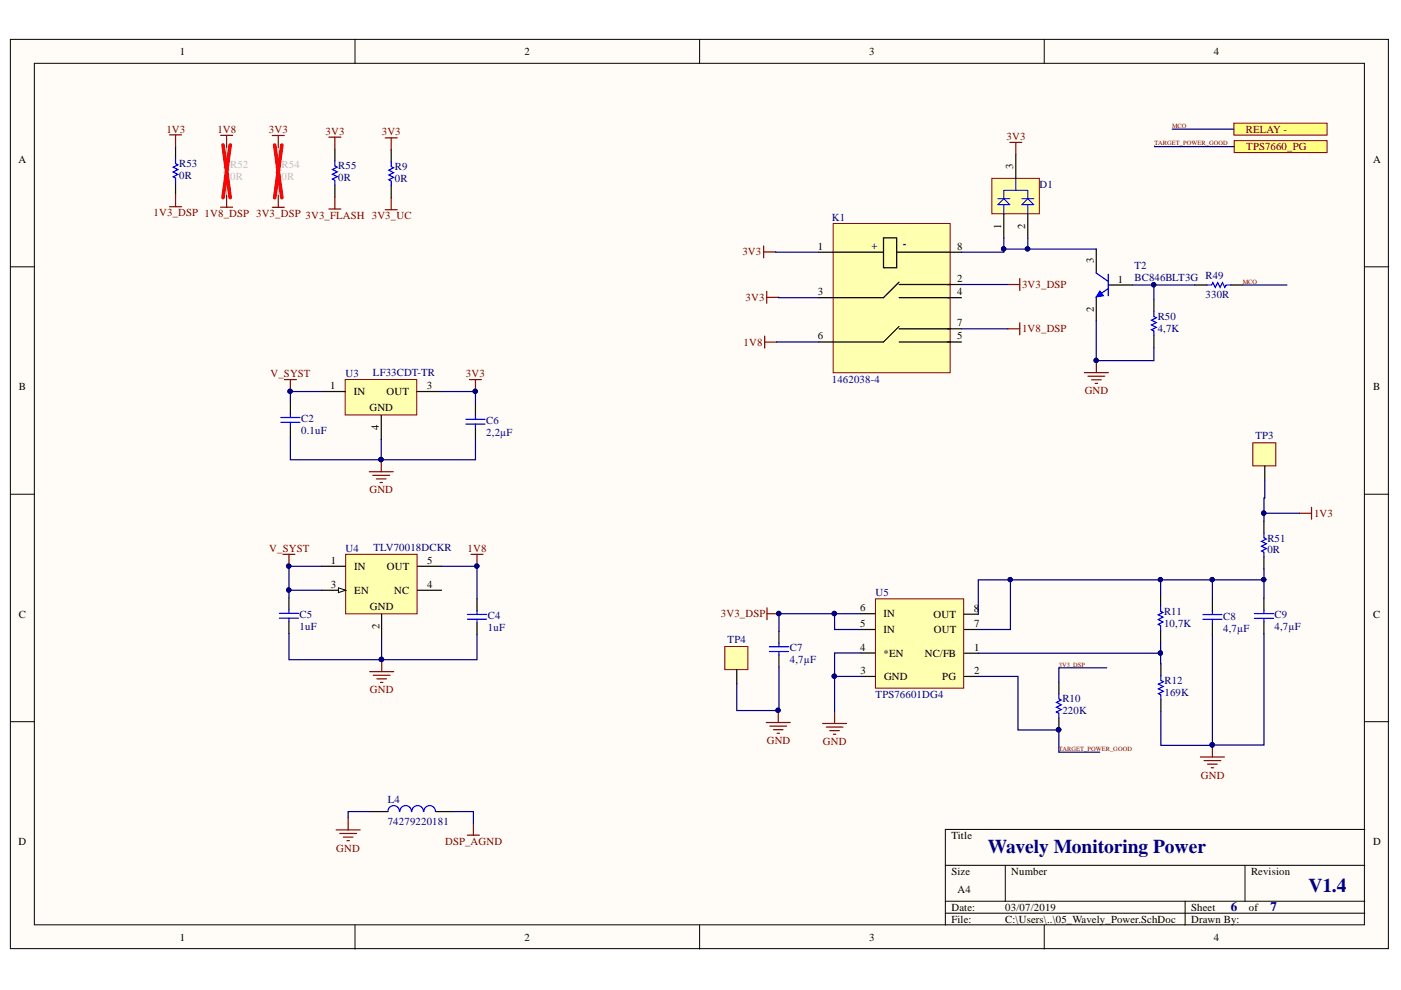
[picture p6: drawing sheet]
<svg xmlns="http://www.w3.org/2000/svg" width="297mm" height="210mm" viewBox="0 0 297 210" stroke-linecap="round" stroke-linejoin="round" font-family="sans-serif">
<defs><g id="words">
<g font-size="4.1" fill="#000080">
<text x="209.4" y="180.9">Wavely Monitoring Power</text>
<text x="277.4" y="189.2">V1.4</text>
</g>
<g font-size="2.8" fill="#000080">
<text x="260.9" y="193.2">6</text>
<text x="269.4" y="193.2">7</text>
</g>
<g font-size="2.3">
<text x="38.1" y="11.7">1</text>
<text x="111.2" y="11.7">2</text>
<text x="184.3" y="11.7">3</text>
<text x="257.4" y="11.7">4</text>
<text x="3.9" y="34.5">A</text>
<text x="214.8" y="35.8" transform="rotate(-90 214.8 35.8)">3</text>
<text x="291.1" y="34.5">A</text>
<text x="173.4" y="53">1</text>
<text x="202.9" y="53">8</text>
<text x="212.3" y="48.6" transform="rotate(-90 212.3 48.6)">1</text>
<text x="217.4" y="48.6" transform="rotate(-90 217.4 48.6)">2</text>
<text x="202.9" y="59.8">2</text>
<text x="231.9" y="55.8" transform="rotate(-90 231.9 55.8)">3</text>
<text x="237" y="59.9">1</text>
<text x="173.4" y="62.6">3</text>
<text x="202.9" y="62.6">4</text>
<text x="173.4" y="72">6</text>
<text x="202.9" y="69.2">7</text>
<text x="202.9" y="72">5</text>
<text x="231.9" y="66.2" transform="rotate(-90 231.9 66.2)">2</text>
<text x="4" y="82.7">B</text>
<text x="70" y="82.5">1</text>
<text x="75" y="83.8">IN</text>
<text x="82" y="83.8">OUT</text>
<text x="90.5" y="82.5">3</text>
<text x="291.1" y="82.7">B</text>
<text x="78.3" y="87.1">GND</text>
<text x="80.4" y="91.2" transform="rotate(-90 80.4 91.2)">4</text>
<text x="70.1" y="119.5">1</text>
<text x="90.6" y="119.5">5</text>
<text x="70.1" y="124.7">3</text>
<text x="75.1" y="120.9">IN</text>
<text x="75.1" y="126">EN</text>
<text x="82" y="120.9">OUT</text>
<text x="83.6" y="126">NC</text>
<text x="90.6" y="124.7">4</text>
<text x="4" y="130.9">C</text>
<text x="78.4" y="129.3">GND</text>
<text x="182.4" y="129.6">6</text>
<text x="187.3" y="130.9">IN</text>
<text x="197.9" y="131">OUT</text>
<text x="206.5" y="129.8">8</text>
<text x="291.1" y="130.9">C</text>
<text x="80.4" y="133.4" transform="rotate(-90 80.4 133.4)">2</text>
<text x="182.4" y="133">5</text>
<text x="182.4" y="138">4</text>
<text x="187.3" y="134.2">IN</text>
<text x="198" y="134.2">OUT</text>
<text x="206.5" y="133">7</text>
<text x="206.5" y="138">1</text>
<text x="182.4" y="142.9">3</text>
<text x="187.3" y="139.2">*EN</text>
<text x="196.1" y="139.2">NC/FB</text>
<text x="206.5" y="142.9">2</text>
<text x="187.4" y="144.2">GND</text>
<text x="199.8" y="144.2">PG</text>
<text x="3.9" y="179.2">D</text>
<text x="201.7" y="177.9">Title</text>
<text x="291.1" y="179.2">D</text>
<text x="201.7" y="185.5">Size</text>
<text x="214.4" y="185.5">Number</text>
<text x="265.2" y="185.5">Revision</text>
<text x="203" y="189.3">A4</text>
<text x="201.7" y="193.1">Date:</text>
<text x="201.7" y="195.7">File:</text>
<text x="213.1" y="193.1">03/07/2019</text>
<text x="213.1" y="195.7">C:\Users\..\05_Wavely_Power.SchDoc</text>
<text x="252.6" y="193.1">Sheet</text>
<text x="252.6" y="195.7">Drawn By:</text>
<text x="264.8" y="193.1">of</text>
<text x="38.1" y="199.5">1</text>
<text x="111.2" y="199.5">2</text>
<text x="184.3" y="199.5">3</text>
<text x="257.4" y="199.5">4</text>
</g>
<g font-size="2.3" fill="#800000">
<text x="35.3" y="28.1">1V3</text>
<text x="46.1" y="28.2">1V8</text>
<text x="57" y="28.2">3V3</text>
<text x="69" y="28.6">3V3</text>
<text x="80.9" y="28.7">3V3</text>
<text x="213.4" y="29.7">3V3</text>
<text x="264.1" y="28.1">RELAY -</text>
<text x="264.2" y="31.9">TPS7660_PG</text>
<text x="32.6" y="45.9">1V3_DSP 1V8_DSP 3V3_DSP 3V3_FLASH</text>
<text x="78.8" y="46.5">3V3_UC</text>
<text x="157.4" y="54.2">3V3</text>
<text x="158.1" y="63.8">3V3</text>
<text x="216.7" y="61.1">3V3_DSP</text>
<text x="216.7" y="70.5">1V8_DSP</text>
<text x="157.7" y="73.3">1V8</text>
<text x="57.3" y="80">V_SYST</text>
<text x="98.8" y="80">3V3</text>
<text x="230" y="83.6">GND</text>
<text x="78.3" y="104.6">GND</text>
<text x="278.6" y="109.6">1V3</text>
<text x="57.1" y="117">V_SYST</text>
<text x="99.1" y="117">1V8</text>
<text x="152.8" y="130.9">3V3_DSP</text>
<text x="78.4" y="147">GND</text>
<text x="162.6" y="157.8">GND</text>
<text x="174.5" y="158">GND</text>
<text x="254.6" y="165.1">GND</text>
<text x="94.4" y="179.1">DSP_AGND</text>
<text x="71.3" y="180.5">GND</text>
</g>
<g font-size="2.3" fill="#000080">
<text x="38" y="35.5">R53</text>
<text x="71.7" y="35.9">R55</text>
<text x="38" y="38">0R</text>
<text x="71.7" y="38.4">0R</text>
<text x="83.7" y="38.6">0R</text>
<text x="83.7" y="36.1">R9</text>
<text x="220.4" y="39.9">D1</text>
<text x="176.4" y="46.9">K1</text>
<text x="184.8" y="52.7">+</text>
<text x="191.4" y="52.5">-</text>
<text x="240.5" y="57.1">T2</text>
<text x="240.5" y="59.6">BC846BLT3G R49</text>
<text x="255.6" y="63.3">330R</text>
<text x="245.5" y="70.5">4,7K</text>
<text x="245.5" y="67.9">R50</text>
<text x="73.2" y="80">U3</text>
<text x="79.1" y="79.7">LF33CDT-TR</text>
<text x="176.4" y="81.1">1462038-4</text>
<text x="63.9" y="89.6">C2</text>
<text x="103.1" y="90">C6</text>
<text x="63.9" y="92.1">0.1uF</text>
<text x="103.1" y="92.5">2,2µF</text>
<text x="266.2" y="93.1">TP3</text>
<text x="73.2" y="117">U4</text>
<text x="79.2" y="116.9">TLV70018DCKR</text>
<text x="268.7" y="117.3">0R</text>
<text x="268.7" y="114.8">R51</text>
<text x="63.5" y="131.1">C5</text>
<text x="103.4" y="131.3">C4</text>
<text x="185.7" y="126.5">U5</text>
<text x="246.8" y="130.4">R11</text>
<text x="259.3" y="131.4">C8</text>
<text x="270.2" y="131.1">C9</text>
<text x="63.5" y="133.7">1uF</text>
<text x="103.4" y="133.8">1uF</text>
<text x="154.3" y="136.3">TP4</text>
<text x="246.8" y="132.9">10,7K</text>
<text x="259.3" y="133.9">4,7µF</text>
<text x="270.2" y="133.7">4,7µF</text>
<text x="167.5" y="140.7">4,7µF</text>
<text x="167.5" y="138.1">C7</text>
<text x="185.7" y="148.1">TPS76601DG4</text>
<text x="225.2" y="148.9">R10</text>
<text x="246.9" y="147.6">169K</text>
<text x="246.9" y="145.1">R12</text>
<text x="225.2" y="151.5">220K</text>
<text x="82.2" y="170.3">L4</text>
<text x="82.2" y="174.9">74279220181</text>
</g>
<g font-size="2.3" fill="#bfbebc">
<text x="48.8" y="35.6">R52</text>
<text x="59.7" y="35.6">R54</text>
<text x="48.8" y="38.1">0R</text>
<text x="59.7" y="38.1">0R</text>
</g>
<g font-size="1.4" fill="#800000">
<text x="248.5" y="27">MCO</text>
<text x="244.8" y="30.7">TARGET_POWER_GOOD</text>
<text x="263.5" y="60.2">MCO</text>
<text x="224.5" y="141.3">3V3_DSP</text>
<text x="224.5" y="159.2">TARGET_POWER_GOOD</text>
</g>
</g></defs>
<g fill="#fffcf8" stroke="#000" stroke-width=".21">
<path d="M2.2 8.3h292.2v192.8h-292.2z"/>
<path d="M7.3 13.4h282v182.7h-282z"/>
</g>
<g fill="none" stroke="#000" stroke-width=".21">
<path d="M75.3 8.3v5.1M148.3 8.3v5.1M221.4 8.3v5.1M2.2 56.6h5.1M289.4 56.6h5.1M2.2 104.8h5.1M289.4 104.8h5.1M2.2 153h5.1M289.4 153h5.1M289.4 175.9h-89v20.3M75.3 196.2v5M148.3 196.2v5"/>
<path d="M200.4 183.5h89M200.4 191.1h89M200.4 193.6h89M213.1 183.5v7.6M221.4 196.2v5M251.3 191.1v5.1M264 183.5v7.6"/>
</g>
<path d="M185.6 127h18.7v18.9h-18.7z" fill="#ffffb0" stroke="#800000" stroke-width=".21"/>
<path d="M182.5 130.1h3M182.5 133.5h3M182.6 138.4h3M204.4 130.2h3M204.5 133.5h3M204.5 138.5h3M182.6 143.4h3M204.5 143.4h3" fill="none" stroke="#000" stroke-width=".25"/>
<path d="M176.6 47.4h24.8v31.6h-24.8z" fill="#ffffb0" stroke="#800000" stroke-width=".21"/>
<path d="M173.6 53.5h13.7M187.3 50.4h2.8v6.4h-2.8zM190.1 53.5h13.7M190.6 59.8l-3.3 3.3h-13.7M190.6 63.1h13.2M190.6 60.3h13.2M190.6 69.2l-3.3 3.3h-13.7M190.6 72.5h13.2M190.6 69.7h13.2" fill="none" stroke="#000" stroke-width=".25"/>
<path d="M73.2 80.5h15.2v7.5h-15.2z" fill="#ffffb0" stroke="#800000" stroke-width=".21"/>
<path d="M68.1 83h5.1M80.8 88.1v5.1M88.5 83h5" fill="none" stroke="#000" stroke-width=".25"/>
<path d="M73.3 117.5h15.1v12.6h-15.1z" fill="#ffffb0" stroke="#800000" stroke-width=".21"/>
<path d="M68.2 120.1h5.1M68.2 125.1h5.1M80.9 130.2v5.1" fill="none" stroke="#000" stroke-width=".25"/>
<path d="M71.8 124.6l1.5 .5-1.5 .6z" fill="#fffcf8"/>
<path d="M71.8 124.6l1.5 .5-1.5 .6z" fill="none" stroke="#000" stroke-width=".21"/>
<path d="M88.5 125.1h5.1M88.5 120.1h5.1" fill="none" stroke="#000" stroke-width=".25"/>
<path d="M210.3 37.8h10.1v7.5h-10.1z" fill="#ffffb0" stroke="#800000" stroke-width=".21"/>
<path d="M215.4 37.8v2.6M211.6 43.4l1.2-1.3 1.3 1.3zM211.6 42.1h2.5M212.8 42.1v-1.7h5.1v1.7M212.8 43.4v2M216.6 42.1h2.6M216.6 43.4l1.3-1.3 1.3 1.3zM217.9 43.4v2" fill="none" stroke="#00f" stroke-width=".21"/>
<path d="M215.4 32.7v5.1M212.8 45.4v5.1M217.9 45.4v5.1M232.4 52.8v5.1M232.4 63v5M235 60.4h5" fill="none" stroke="#000" stroke-width=".25"/>
<path d="M214.1 30.2h2.5M215.4 30.2v2.5" fill="none" stroke="#800000" stroke-width=".25"/>
<path d="M232.4 57.9l2.6 1.8M235 58.1v4.6M235 61.2l-2.6 1.8" fill="none" stroke="#00f" stroke-width=".25"/>
<path d="M233.2 61.7l.8 1-1.6 .3z" fill="#00f"/>
<path d="M233.2 61.7l.8 1-1.6 .3z" fill="none" stroke="#00f" stroke-width=".21"/>
<g fill="none" stroke="#800000" stroke-width=".25">
<path d="M161.9 52.2v2.5M161.9 53.4h2.5M162.1 71.3v2.5M162.1 72.5h2.6M162.6 61.8v2.5M162.6 63h2.5M229.9 79h5.1M230.7 79.8h3.5M232.5 76.5v2.5M231.4 80.5h2.1M232.2 81.3h.5M162.5 153.2h5"/>
<path d="M163.2 154h3.6M164 154.7h2M164.7 155.5h.6M165 150.7v2.5M174.4 153.4h5.1M175.2 154.2h3.5M175.9 154.9h2.1M176.7 155.7h.5M176.9 150.9v2.5"/>
</g>
<g fill="#000080" stroke="#000080" stroke-width=".21">
<circle cx="232.4" cy="76.4" r=".46"/>
<circle cx="165" cy="150.6" r=".46"/>
</g>
<path d="M244.6 63.6v2.5M244.6 71.2v2.5M253.3 60.4h2.6M261 60.4h2.5M165.2 133.8v2.6M165.2 138.9v2.5" fill="none" stroke="#000" stroke-width=".25"/>
<path d="M244.6 66.1v1l.6 .3-1.1 .5 1.1 .5-1.1 .5 1.1 .5-1.1 .5 .5 .3v1M255.9 60.4h1l.3-.5 .5 1 .5-1 .5 1 .5-1 .5 1 .2-.5h1.1M163.1 137.1h4.1M163.1 138.1h4.1M165.2 136.4v.7M165.2 138.1v.8" fill="none" stroke="#00f" stroke-width=".25"/>
<path d="M153.7 137.1h4.9v4.9h-4.9z" fill="#ffffb0" stroke="#800000" stroke-width=".21"/>
<g fill="none" stroke="#000" stroke-width=".25">
<path d="M268 110.5v2.5M268 118.1v2.5M246.1 126v2.6M246.1 133.6v2.6M257.1 127v2.5M257.1 132.1v2.5M268 126.8v2.5M268 131.9v2.5M156.2 142v3M224.5 144.6v2.6M224.5 152.2v2.6M246.1 140.7v2.6"/>
<path d="M246.1 148.3v2.6"/>
</g>
<g fill="#000080" stroke="#000080" stroke-width=".21">
<circle cx="224.4" cy="154.7" r=".46"/>
<circle cx="257" cy="157.9" r=".46"/>
</g>
<path d="M268 113v1l.5 .3-1 .5 1 .5-1 .5 1 .5-1 .5 .5 .3v1M246.1 128.6v1l.5 .2-1 .5 1 .6-1 .5 1 .5-1 .5 .5 .2v1M255 130.3h4.1M255 131.3h4.1M257.1 129.5v.8M257.1 131.3v.8M265.9 130.1h4.1M265.9 131.1h4.1M268 129.3v.8M268 131.1v.8M224.5 147.2v1l.5 .2-1 .5 1 .5-1 .5 1 .6-1 .5 .5 .2v1M246.1 143.3v1l.5 .2-1 .5 1 .6-1 .5 1 .5-1 .5 .5 .2v1" fill="none" stroke="#00f" stroke-width=".25"/>
<path d="M257.1 158v2.5M254.5 160.5h5.1M255.3 161.3h3.5M256 162h2.1M256.8 162.8h.5" fill="none" stroke="#800000" stroke-width=".25"/>
<path d="M265.6 93.9h4.9v4.9h-4.9z" fill="#ffffb0" stroke="#800000" stroke-width=".21"/>
<g fill="none" stroke="#000" stroke-width=".25">
<path d="M37.2 31.1v2.6M37.2 38.8v2.5M71 31.6v2.6M71 39.2v2.6M82.9 31.8v2.5M82.9 39.4v2.5M61.6 85.2v2.6M61.6 90.3v2.5M100.8 85.6v2.5M100.8 90.7v2.5M268.2 98.8v3M61.3 126.7v2.6"/>
<path d="M61.3 131.8v2.6M101.1 127v2.5M101.1 132v2.6M78.4 172.1h3.9M92.4 172.1h3.8"/>
</g>
<g fill="none" stroke="#800000" stroke-width=".25">
<path d="M35.9 28.6h2.6M37.2 28.6v2.5M46.8 28.7h2.5M48 28.7v2.5M57.7 28.7h2.6M59 28.7v2.6M69.7 29.1h2.6M71 29.1v2.5M81.7 29.2h2.5M82.9 29.2v2.6M35.9 43.8h2.6M37.2 41.3v2.5"/>
<path d="M46.8 43.9h2.5M48 41.4v2.5M57.7 44h2.6M59 41.4v2.6M69.7 44.3h2.6M71 41.8v2.5M81.7 44.5h2.5M82.9 41.9v2.6M216.2 59.1v2.5M213.7 60.3h2.5M213.7 69.7h2.5M216.2 68.4v2.6"/>
<path d="M60.3 80.5h2.5M61.6 80.5v2.5M80.8 97.5v2.5M99.5 80.5h2.6M100.8 80.5v2.5M60 117.5h2.5M61.3 117.5v2.6M78.3 100h5.1M79.1 100.8h3.5M79.8 101.5h2M80.6 102.3h.5M99.9 117.5h2.5"/>
<path d="M101.1 117.5v2.6M275.5 108.8h2.6M278.1 107.6v2.5M80.9 139.9v2.5M162.6 128.9v2.5M162.6 130.1h2.6M78.4 142.4h5.1M79.2 143.2h3.5M79.9 143.9h2M80.7 144.7h.5M71.3 176h5.1M72 176.7h3.6"/>
<path d="M72.8 177.5h2M73.6 178.2h.5M73.8 173.4v2.6M99.1 177.1h2.5M100.4 174.5v2.6"/>
</g>
<g fill="#000080" stroke="#000080" stroke-width=".21">
<circle cx="165.1" cy="130.1" r=".46"/>
<circle cx="80.8" cy="97.4" r=".46"/>
<circle cx="61.5" cy="83" r=".46"/>
<circle cx="100.8" cy="83" r=".46"/>
<circle cx="80.9" cy="139.8" r=".46"/>
<circle cx="61.2" cy="120" r=".46"/>
<circle cx="101.1" cy="120" r=".46"/>
</g>
<g fill="none" stroke="#00f" stroke-width=".25">
<path d="M37.2 33.7v1l.5 .2-1 .6 1 .5-1 .5 1 .5-1 .5 .5 .2v1.1M71 34.2v1l.5 .2-1 .5 1 .5-1 .6 1 .5-1 .5 .5 .2v1M82.9 34.3v1l.5 .3-1 .5 1 .5-1 .5 1 .5-1 .5 .5 .3v1M59.5 88.5h4.1M59.5 89.5h4.1M61.6 87.8v.7M61.6 89.5v.8M98.8 88.9h4M98.8 89.9h4M100.8 88.1v.8M100.8 89.9v.8M59.2 130h4.1"/>
<path d="M59.2 131.1h4.1M61.3 129.3v.7M61.3 131.1v.7M99.1 130.3h4.1M99.1 131.3h4.1M101.1 129.5v.8M101.1 131.3v.7M84.7 172.1a1.22 1.22 0 0 0-1.2-1.3 1.22 1.22 0 0 0-1.2 1.3M87.2 172.1a1.23 1.23 0 0 0-1.2-1.3 1.23 1.23 0 0 0-1.2 1.3M89.8 172.1a1.23 1.23 0 0 0-1.3-1.3 1.23 1.23 0 0 0-1.2 1.3M92.3 172.1a1.22 1.22 0 0 0-1.2-1.3 1.22 1.22 0 0 0-1.2 1.3"/>
</g>
<path d="M48 31.2v3.6l.6 .2-1.1 .6 1.1 .5-1.1 .5 1.1 .5-1.1 .5 .5 .2v3.6M59 31.3v3.5l.5 .3-1 .5 1 .5-1 .5 1 .5-1 .5 .5 .3v3.5" fill="none" stroke="#bfbebc" stroke-width=".25"/>
<path d="M47.3 30.7l1.5 11.2M48.8 30.7l-1.5 11.2M58.2 30.8l1.6 11.1M59.8 30.8l-1.6 11.1" fill="none" stroke="#f00" stroke-width=".76"/>
<g fill="#ffff80" stroke="#800000" stroke-width=".21">
<path d="M261.7 29.8h19.7v2.6h-19.7z" fill-rule="evenodd"/>
<path d="M261.6 26.1h19.8v2.6h-19.8z" fill-rule="evenodd"/>
</g>
<g fill="none" stroke="#000080" stroke-width=".25">
<path d="M244.8 31v.1h16.9M248.5 27.4h13.1M164.4 53.4l9.2 .1M212.8 50.5v2.3M217.9 50.5v2.3h14.5M217.9 52.8h-5.1v.7h-9M165.1 63l8.5 .1M173.6 72.5h-8.9M203.8 60.3h9.9M203.8 69.7h9.9M232.4 68v8.5h12.2v-2.8M240 60.4h4.6v3.2"/>
<path d="M244.6 60.4h8.7M263.5 60.4h9.4M61.6 92.8v4.7h19.2v-4.3M68.1 83h-6.5v2.2M93.5 83h7.3v2.6M100.8 93.2v4.3h-20M268.2 101.8l-.2 7M275.5 108.8h-7.5v1.7M61.3 134.4v5.5h19.6M68.2 125.1h-6.9v1.6M68.2 120.1h-6.9v5M93.6 120.1h7.5v6.9"/>
<path d="M101.1 134.6v5.3h-20.2v-4.6M176.9 130.1v3.4h5.6M182.5 130.1h-17.3v3.7M182.6 138.4h-5.7v5M214.2 122.9v10.6h-6.7M246.1 136.2v2.3h-38.6M246.1 122.9h11v4.1M246.1 138.5v2.2M246.1 126v-3.1h-38.7v7.3M257.1 122.9h10.9v3.9M268 134.4v23.6h-10.9v-23.4M268 120.6v2.3"/>
<path d="M165.2 141.4v9.3h-9v-5.7M182.6 143.4h-5.7v7.5M207.5 143.4h8.3v11.4h8.7v4.7h8.7M234.7 141.6h-10.2v3M246.1 150.9v7.1h11M78.4 172.1h-4.6v1.3M96.2 172.1h4.2v2.4"/>
</g>
<g fill="#000080" stroke="#000080" stroke-width=".21">
<circle cx="217.9" cy="52.8" r=".46"/>
<circle cx="232.4" cy="76.4" r=".46"/>
<circle cx="244.6" cy="60.4" r=".46"/>
<circle cx="176.9" cy="143.4" r=".46"/>
<circle cx="176.9" cy="130.1" r=".47"/>
<circle cx="165" cy="150.6" r=".46"/>
<circle cx="224.4" cy="154.7" r=".46"/>
<circle cx="246" cy="138.5" r=".46"/>
<circle cx="214.2" cy="122.9" r=".46"/>
<circle cx="246" cy="122.9" r=".46"/>
<circle cx="257" cy="122.9" r=".46"/>
<circle cx="267.9" cy="122.9" r=".46"/>
<circle cx="257" cy="157.9" r=".46"/>
<circle cx="165.1" cy="130.1" r=".46"/>
<circle cx="267.9" cy="108.8" r=".46"/>
<circle cx="61.5" cy="83" r=".46"/>
<circle cx="80.8" cy="97.4" r=".46"/>
<circle cx="100.8" cy="83" r=".46"/>
<circle cx="61.2" cy="125.1" r=".46"/>
<circle cx="61.2" cy="120" r=".46"/>
<circle cx="80.9" cy="139.8" r=".46"/>
<circle cx="101.1" cy="120" r=".46"/>
<circle cx="212.8" cy="52.8" r=".46"/>
</g>
<use href="#words"/>
</svg>
